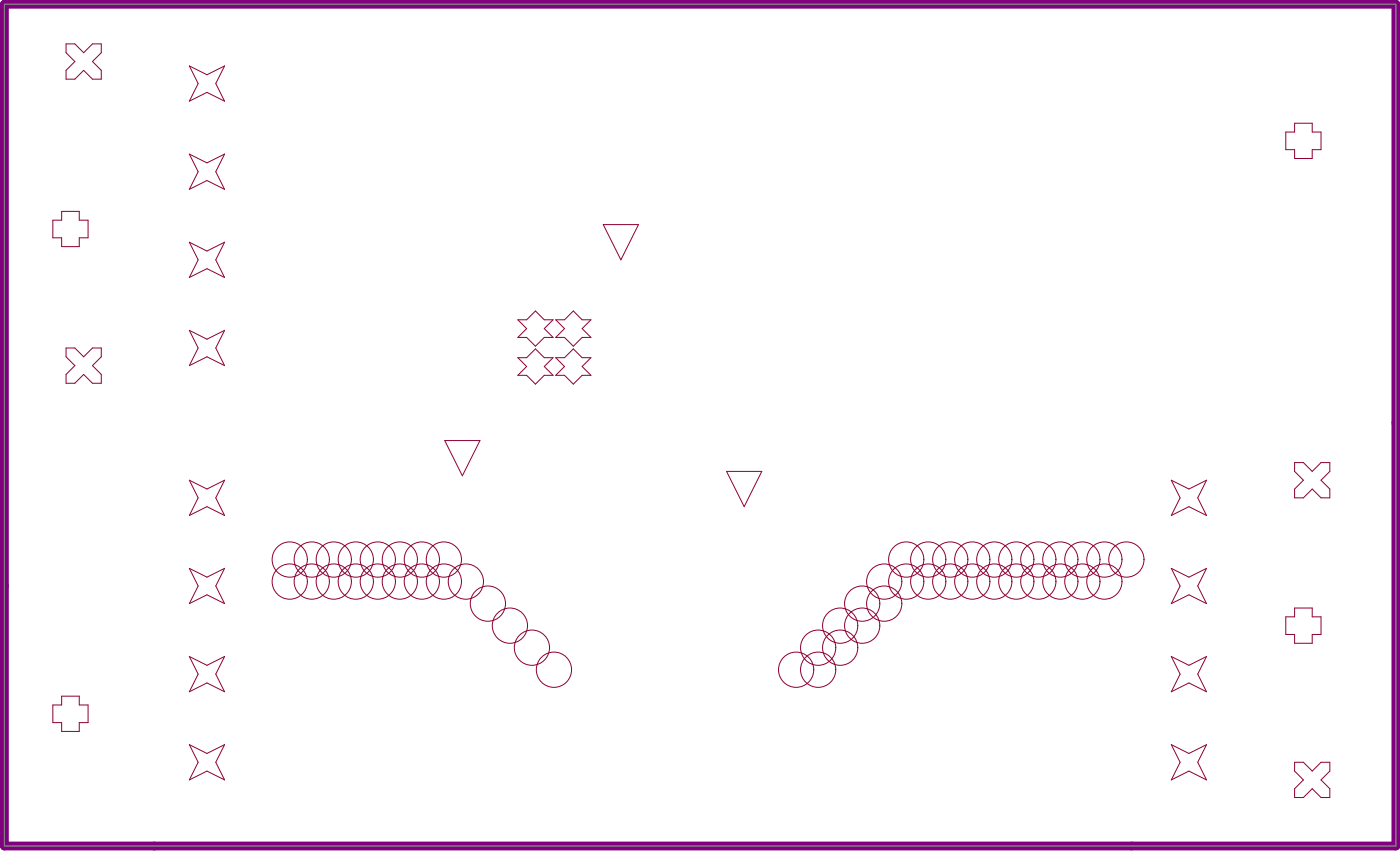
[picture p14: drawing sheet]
<svg xmlns="http://www.w3.org/2000/svg" width="67mm" height="41mm" viewBox="0 0 67 41" stroke-linecap="round" stroke-linejoin="round" font-family="sans-serif">
<path d="M.2 .2h67v40.5h-67z" fill="none" stroke="#808080" stroke-width=".05"/>
<path d="M.2 .2h67v40.5h-67z" fill="none" stroke="#800080" stroke-width=".42"/>
<g fill="none" stroke="#8d0034" stroke-width=".05">
<path d="M3 10.2h.8v.4h.4v.8h-.4v.5h-.8v-.5h-.5v-.8h.5zM3.2 16.7h.4l.4 .5 .5-.5h.4v.5l-.4 .4 .4 .4v.4h-.4l-.5-.4-.4 .4h-.4v-.4l.4-.4-.4-.4zM3.2 2.1h.4l.4 .4 .5-.4h.4v.4l-.4 .5 .4 .4v.4h-.4l-.5-.4-.4 .4h-.4v-.4l.4-.4-.4-.5zM9.1 3.2l.9 .4 .8-.4-.4 .8 .4 .9-.8-.5-.9 .5 .4-.9zM9.1 15.9l.9 .4 .8-.4-.4 .8 .4 .9-.8-.4-.9 .4 .4-.9zM9.1 11.6l.9 .5 .8-.5-.4 .9 .4 .8-.8-.4-.9 .4 .4-.8zM9.1 7.4l.9 .4 .8-.4-.4 .9 .4 .8-.8-.4-.9 .4 .4-.8zM24.9 17.2h.4l.5-.4 .4 .4h.4l-.4 .4 .4 .4h-.4l-.4 .5-.5-.5h-.4l.4-.4zM24.9 15.4h.4l.5-.4 .4 .4h.4l-.4 .4 .4 .4h-.4l-.4 .4-.5-.4h-.4l.4-.4zM26.7 15.4h.5l.4-.4 .4 .4h.4l-.4 .4 .4 .4h-.4l-.4 .4-.4-.4h-.5l.5-.4zM26.7 17.2h.5l.4-.4 .4 .4h.4l-.4 .4 .4 .4h-.4l-.4 .5-.4-.5h-.5l.5-.4zM29 10.8h1.7l-.8 1.7z"/>
<path d="M61.9 6.3h.4v-.4h.9v.4h.4v.9h-.4v.4h-.9v-.4h-.4zM2.5 33.9h.5v-.4h.8v.4h.4v.8h-.4v.5h-.8v-.5h-.5zM9.1 23.1l.9 .4 .8-.4-.4 .8 .4 .9-.8-.4-.9 .4 .4-.9zM9.1 31.6l.9 .4 .8-.4-.4 .8 .4 .9-.8-.5-.9 .5 .4-.9zM9.1 27.3l.9 .5 .8-.5-.4 .9 .4 .8-.8-.4-.9 .4 .4-.8zM9.1 35.8l.9 .4 .8-.4-.4 .9 .4 .8-.8-.4-.9 .4 .4-.8zM21.4 21.2h1.7l-.8 1.7zM35 22.7h1.7l-.9 1.7zM56.4 23.1l.8 .4 .9-.4-.5 .8 .5 .9-.9-.4-.8 .4 .4-.9zM56.4 27.3l.8 .5 .9-.5-.5 .9 .5 .8-.9-.4-.8 .4 .4-.8zM56.4 31.6l.8 .4 .9-.4-.5 .8 .5 .9-.9-.5-.8 .5 .4-.9zM56.4 35.8l.8 .4 .9-.4-.5 .9 .5 .8-.9-.4-.8 .4 .4-.8z"/>
<path d="M61.9 29.7h.4v-.5h.9v.5h.4v.8h-.4v.4h-.9v-.4h-.4zM62.3 22.2h.4l.5 .5 .4-.5h.4v.5l-.4 .4 .4 .4v.4h-.4l-.4-.4-.5 .4h-.4v-.4l.4-.4-.4-.4zM62.3 36.7h.4l.5 .4 .4-.4h.4v.4l-.4 .4 .4 .4v.5h-.4l-.4-.5-.5 .5h-.4v-.5l.4-.4-.4-.4z"/>
<circle cx="13.9" cy="28" r=".85"/>
<circle cx="13.9" cy="26.9" r=".85"/>
<circle cx="15" cy="28" r=".85"/>
<circle cx="15" cy="26.9" r=".85"/>
<circle cx="16.1" cy="28" r=".85"/>
<circle cx="16.1" cy="26.9" r=".85"/>
<circle cx="17.1" cy="28" r=".85"/>
<circle cx="17.1" cy="26.9" r=".85"/>
<circle cx="18.2" cy="28" r=".85"/>
<circle cx="18.2" cy="26.9" r=".85"/>
<circle cx="19.2" cy="28" r=".85"/>
<circle cx="19.2" cy="26.9" r=".85"/>
<circle cx="20.3" cy="28" r=".85"/>
<circle cx="20.3" cy="26.9" r=".85"/>
<circle cx="21.4" cy="28" r=".85"/>
<circle cx="21.4" cy="26.9" r=".85"/>
<circle cx="22.4" cy="28" r=".85"/>
<circle cx="23.5" cy="29" r=".85"/>
<circle cx="24.5" cy="30.1" r=".85"/>
<circle cx="25.6" cy="31.1" r=".85"/>
<circle cx="26.7" cy="32.2" r=".85"/>
<circle cx="38.3" cy="32.2" r=".85"/>
<circle cx="39.4" cy="31.1" r=".85"/>
<circle cx="39.4" cy="32.2" r=".85"/>
<circle cx="40.4" cy="31.1" r=".85"/>
<circle cx="40.4" cy="30.1" r=".85"/>
<circle cx="41.5" cy="29" r=".85"/>
<circle cx="41.5" cy="30.1" r=".85"/>
<circle cx="42.6" cy="28" r=".85"/>
<circle cx="42.6" cy="29" r=".85"/>
<circle cx="43.6" cy="28" r=".85"/>
<circle cx="43.6" cy="26.9" r=".85"/>
<circle cx="44.7" cy="26.9" r=".85"/>
<circle cx="44.7" cy="28" r=".85"/>
<circle cx="45.7" cy="26.9" r=".85"/>
<circle cx="45.7" cy="28" r=".85"/>
<circle cx="46.8" cy="26.9" r=".85"/>
<circle cx="46.8" cy="28" r=".85"/>
<circle cx="47.9" cy="26.9" r=".85"/>
<circle cx="47.9" cy="28" r=".85"/>
<circle cx="48.9" cy="26.9" r=".85"/>
<circle cx="48.9" cy="28" r=".85"/>
<circle cx="50" cy="28" r=".85"/>
<circle cx="50" cy="26.9" r=".85"/>
<circle cx="51" cy="26.9" r=".85"/>
<circle cx="51" cy="28" r=".85"/>
<circle cx="52.1" cy="26.9" r=".85"/>
<circle cx="52.1" cy="28" r=".85"/>
<circle cx="53.2" cy="28" r=".85"/>
<circle cx="53.2" cy="26.9" r=".85"/>
<circle cx="54.2" cy="26.9" r=".85"/>
</g>
</svg>
